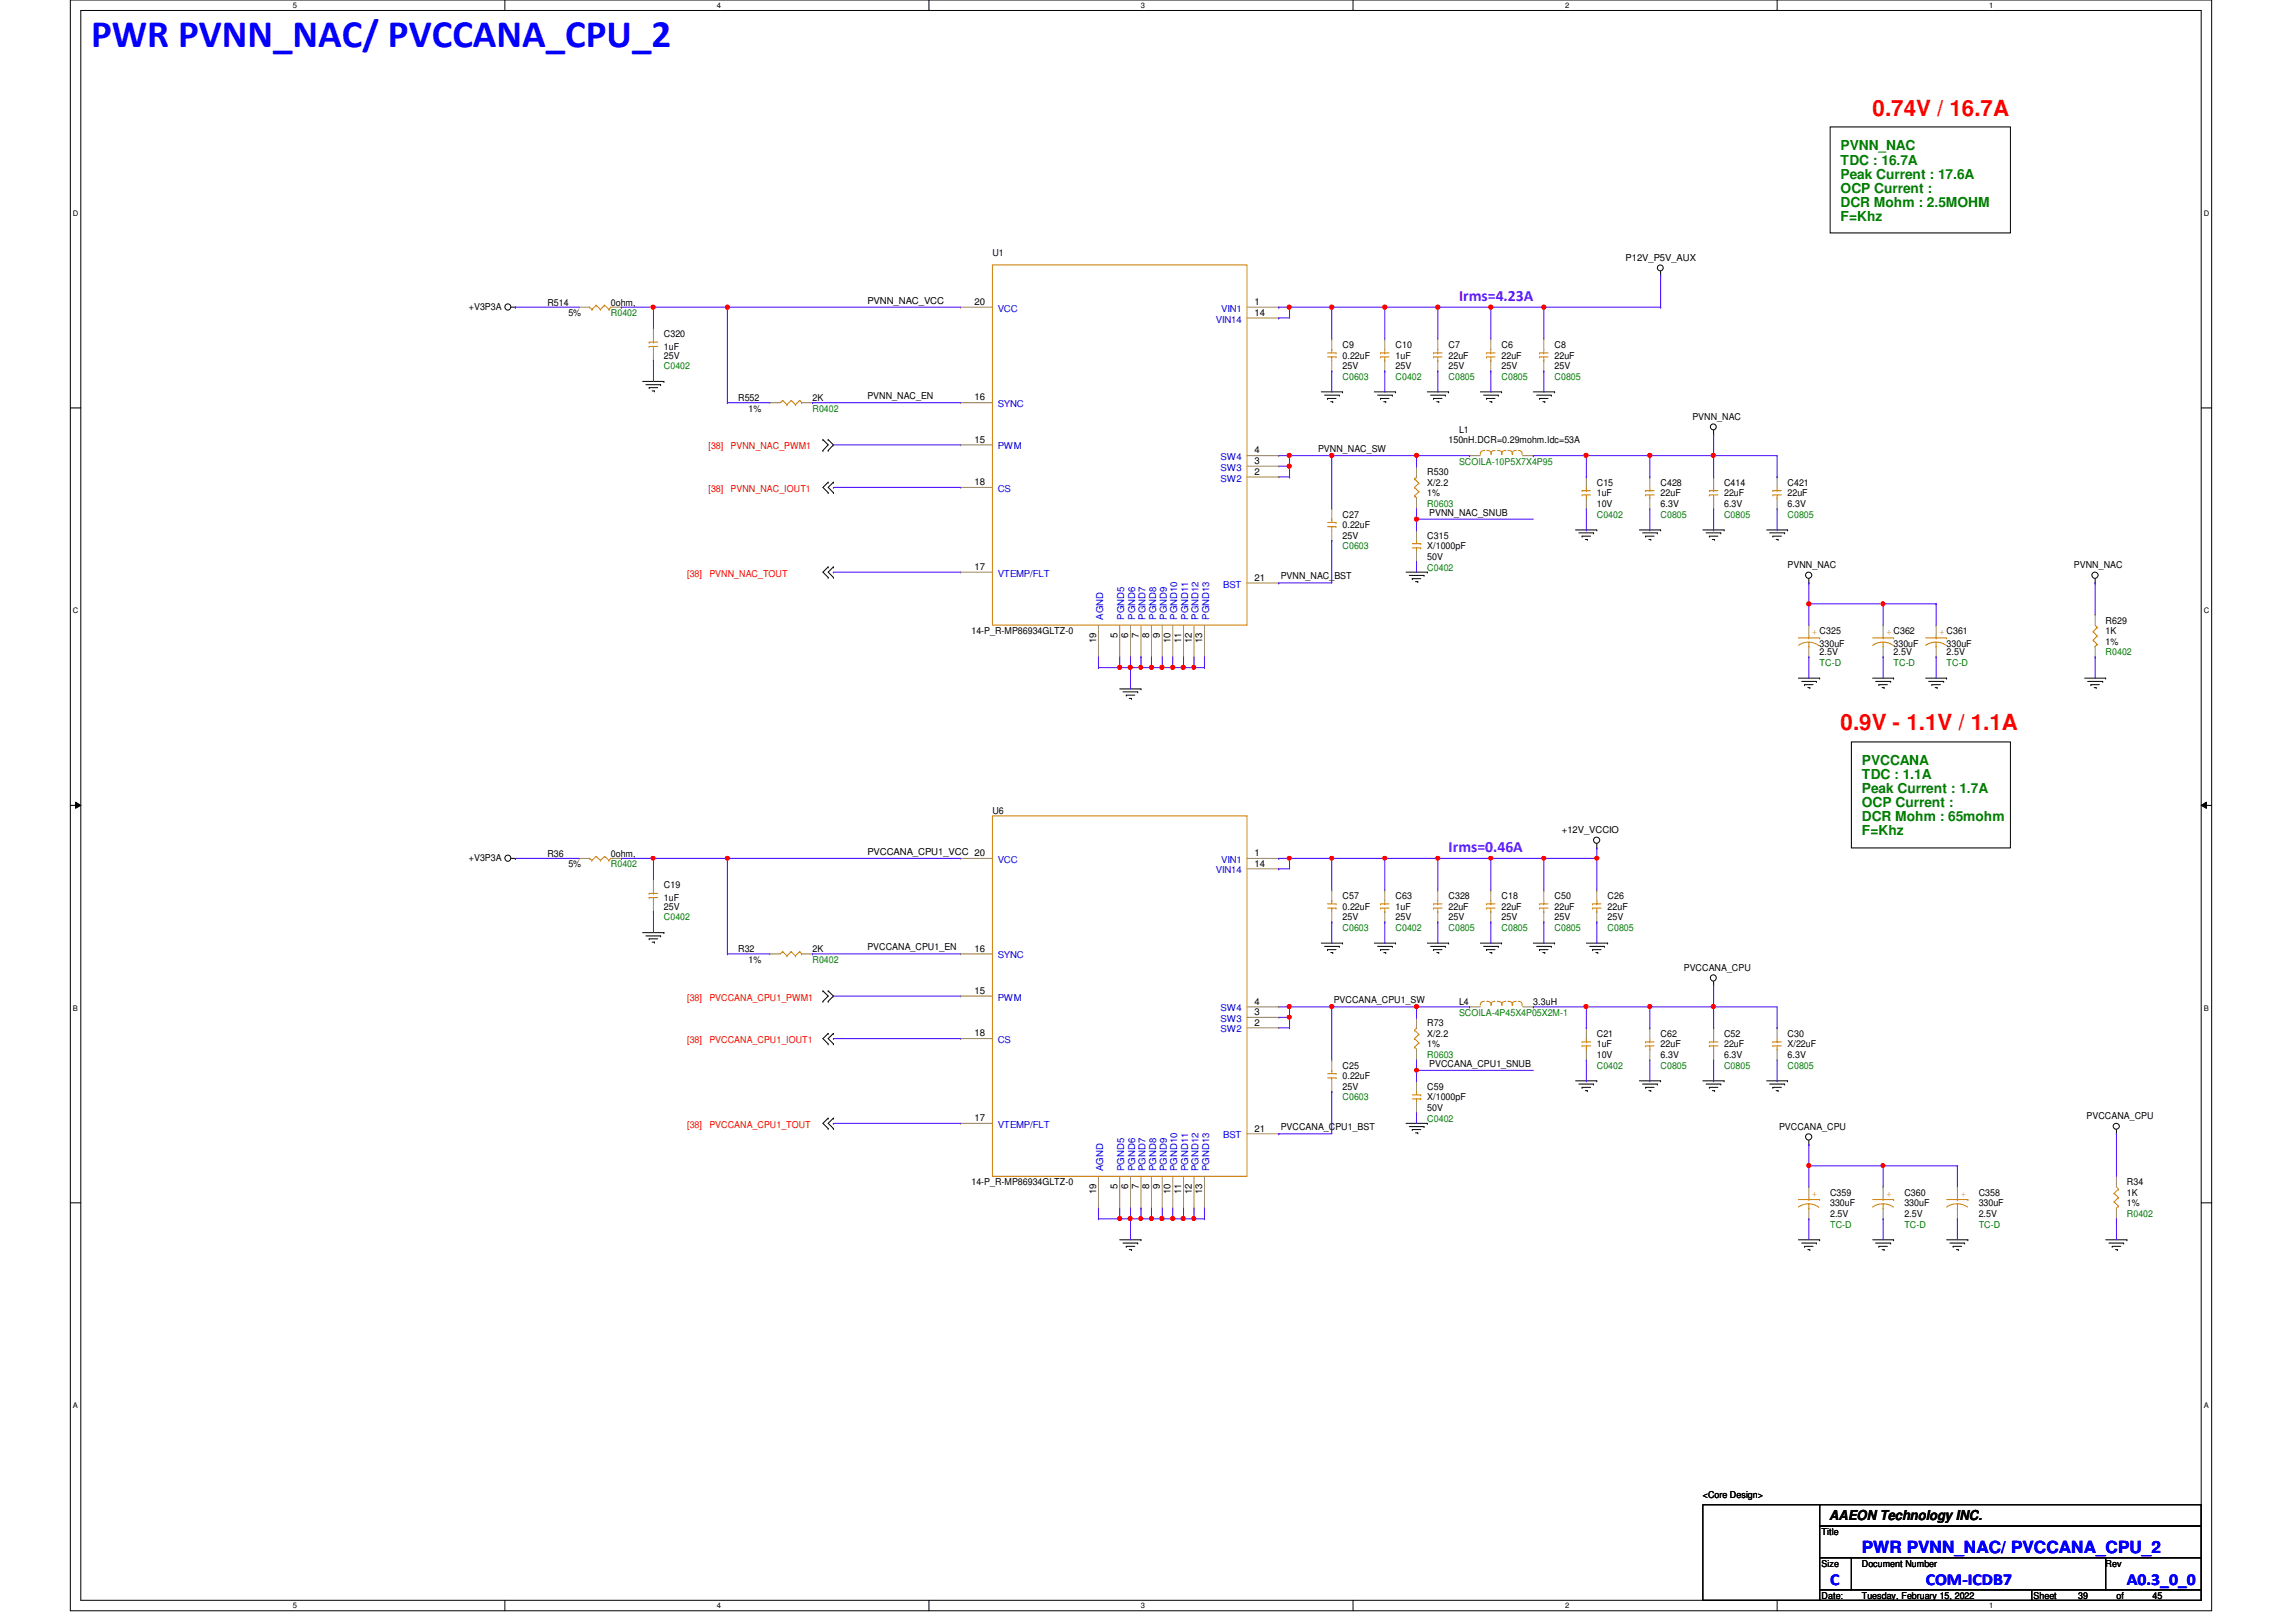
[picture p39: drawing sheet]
<svg xmlns="http://www.w3.org/2000/svg" width="297mm" height="210mm" viewBox="0 0 297 210" stroke-linecap="round" stroke-linejoin="round" font-family="sans-serif">
<defs><g id="words">
<text font-size="5" fill="#00f" x="11.8" y="6.1">PWR PVNN_NAC/ PVCCANA_CPU_2</text>
<g font-size="2.9" fill="#f00">
<text x="242.3" y="15">0.74V / 16.7A</text>
<text x="238.1" y="94.5">0.9V - 1.1V / 1.1A</text>
</g>
<g font-size="2.2" fill="#00f">
<text x="240.9" y="200.9">PWR PVNN_NAC/ PVCCANA_CPU_2</text>
<text x="236.8" y="205.1">C</text>
<text x="249.1" y="205.1">COM-ICDB7</text>
<text x="275.2" y="205.1">A0.3_0_0</text>
</g>
<g font-size="2" fill="#8000ff">
<text x="188.8" y="38.9">Irms=4.23A</text>
<text x="187.4" y="110.3">Irms=0.46A</text>
</g>
<g font-size="1.8" fill="#008000">
<text x="238.1" y="19.5">PVNN_NAC</text>
<text x="238.1" y="21.3">TDC : 16.7A</text>
<text x="238.1" y="23.1">Peak Current : 17.6A</text>
<text x="238.1" y="24.9">OCP Current :</text>
<text x="238.1" y="26.8">DCR Mohm : 2.5MOHM</text>
<text x="238.1" y="28.6">F=Khz</text>
<text x="240.9" y="99">PVCCANA</text>
<text x="240.9" y="100.8">TDC : 1.1A</text>
<text x="240.9" y="102.7">Peak Current : 1.7A</text>
<text x="240.9" y="104.5">OCP Current :</text>
<text x="240.9" y="106.3">DCR Mohm : 65mohm</text>
<text x="240.9" y="108.1">F=Khz</text>
</g>
<text font-size="1.8" x="236.6" y="196.8">AAEON Technology INC.</text>
<g font-size="1.2">
<text x="128.4" y="33.1">U1</text>
<text x="210.3" y="33.8">P12V_P5V_AUX</text>
<text x="60.7" y="40.1">+V3P3A</text>
<text x="70.8" y="39.5">R514</text>
<text x="73.5" y="40.9">5%</text>
<text x="79" y="39.5">0ohm,</text>
<text x="112.2" y="39.3">PVNN_NAC_VCC</text>
<text x="126.1" y="39.5">20</text>
<text x="162.3" y="39.5">1</text>
<text x="162.3" y="40.9">14</text>
<text x="85.9" y="43.6">C320</text>
<text x="85.9" y="45.3">1uF</text>
<text x="85.9" y="46.4">25V</text>
<text x="173.7" y="45">C9</text>
<text x="173.7" y="46.4">0.22uF</text>
<text x="173.7" y="47.8">25V</text>
<text x="180.5" y="45">C10</text>
<text x="180.5" y="46.4">1uF</text>
<text x="180.5" y="47.8">25V</text>
<text x="187.4" y="45">C7</text>
<text x="187.4" y="46.4">22uF</text>
<text x="187.4" y="47.8">25V</text>
<text x="194.3" y="45">C6</text>
<text x="194.3" y="46.4">22uF</text>
<text x="194.3" y="47.8">25V</text>
<text x="201.1" y="45">C8</text>
<text x="201.1" y="46.4">22uF</text>
<text x="201.1" y="47.8">25V</text>
<text x="95.5" y="51.9">R552</text>
<text x="96.9" y="53.3">1%</text>
<text x="105.1" y="51.9">2K</text>
<text x="112.2" y="51.6">PVNN_NAC_EN</text>
<text x="126.1" y="51.8">16</text>
<text x="126.1" y="57.3">15</text>
<text x="162.3" y="58.7">4</text>
<text x="170.5" y="58.5">PVNN_NAC_SW</text>
<text x="187.4" y="57.4">150nH.DCR=0.29mohm.Idc=53A</text>
<text x="188.8" y="56">L1</text>
<text x="218.9" y="54.4">PVNN_NAC</text>
<text x="126.1" y="62.8">18</text>
<text x="162.3" y="61.4">2</text>
<text x="162.3" y="60">3</text>
<text x="184.7" y="61.5">R530</text>
<text x="184.7" y="62.9">X/2.2</text>
<text x="184.7" y="64.2">1%</text>
<text x="206.6" y="62.9">C15</text>
<text x="206.6" y="64.2">1uF</text>
<text x="206.6" y="65.6">10V</text>
<text x="214.8" y="62.9">C428</text>
<text x="214.8" y="64.2">22uF</text>
<text x="214.8" y="65.6">6.3V</text>
<text x="223.1" y="62.9">C414</text>
<text x="223.1" y="64.2">22uF</text>
<text x="223.1" y="65.6">6.3V</text>
<text x="231.3" y="62.9">C421</text>
<text x="231.3" y="64.2">22uF</text>
<text x="231.3" y="65.6">6.3V</text>
<text x="173.7" y="67">C27</text>
<text x="173.7" y="68.3">0.22uF</text>
<text x="173.7" y="69.7">25V</text>
<text x="184.7" y="69.7">C315</text>
<text x="184.7" y="71.1">X/1000pF</text>
<text x="184.9" y="66.7">PVNN_NAC_SNUB</text>
<text x="126.1" y="73.7">17</text>
<text x="162.3" y="75.1">21</text>
<text x="165.7" y="75">PVNN_NAC_BST</text>
<text x="184.7" y="72.4">50V</text>
<text x="231.3" y="73.5">PVNN_NAC</text>
<text x="268.3" y="73.5">PVNN_NAC</text>
<text x="125.7" y="82">14-P_R-MP86934GLTZ-0</text>
<text x="141.8" y="83.2" transform="rotate(-90 141.8 83.2)">19</text>
<text x="144.6" y="82.5" transform="rotate(-90 144.6 82.5)">5</text>
<text x="146" y="82.5" transform="rotate(-90 146 82.5)">6</text>
<text x="147.3" y="82.5" transform="rotate(-90 147.3 82.5)">7</text>
<text x="148.7" y="82.5" transform="rotate(-90 148.7 82.5)">8</text>
<text x="150.1" y="82.5" transform="rotate(-90 150.1 82.5)">9</text>
<text x="151.4" y="83.2" transform="rotate(-90 151.4 83.2)">10</text>
<text x="152.8" y="83.2" transform="rotate(-90 152.8 83.2)">11</text>
<text x="154.2" y="83.2" transform="rotate(-90 154.2 83.2)">12</text>
<text x="155.5" y="83.2" transform="rotate(-90 155.5 83.2)">13</text>
<text x="235.4" y="83.7">330uF</text>
<text x="245" y="83.7">330uF</text>
<text x="251.8" y="83.7">330uF</text>
<text x="272.4" y="80.7">R629</text>
<text x="272.4" y="82">1K</text>
<text x="272.4" y="83.4">1%</text>
<text x="235.4" y="84.8">2.5V</text>
<text x="245" y="84.8">2.5V</text>
<text x="251.8" y="84.8">2.5V</text>
<text x="128.4" y="105.4">U6</text>
<text x="202.1" y="107.8">+12V_VCCIO</text>
<text x="60.7" y="111.4">+V3P3A</text>
<text x="70.8" y="110.9">R36</text>
<text x="73.5" y="112.2">5%</text>
<text x="79" y="110.9">0ohm,</text>
<text x="112.2" y="110.6">PVCCANA_CPU1_VCC 20</text>
<text x="162.3" y="110.8">1</text>
<text x="162.3" y="112.1">14</text>
<text x="85.9" y="115">C19</text>
<text x="85.9" y="116.6">1uF</text>
<text x="85.9" y="117.7">25V</text>
<text x="173.7" y="116.3">C57</text>
<text x="173.7" y="117.7">0.22uF</text>
<text x="173.7" y="119.1">25V</text>
<text x="180.5" y="116.3">C63</text>
<text x="180.5" y="117.7">1uF</text>
<text x="180.5" y="119.1">25V</text>
<text x="187.4" y="116.3">C328</text>
<text x="187.4" y="117.7">22uF</text>
<text x="187.4" y="119.1">25V</text>
<text x="194.3" y="116.3">C18</text>
<text x="194.3" y="117.7">22uF</text>
<text x="194.3" y="119.1">25V</text>
<text x="201.1" y="116.3">C50</text>
<text x="201.1" y="117.7">22uF</text>
<text x="201.1" y="119.1">25V</text>
<text x="208" y="116.3">C26</text>
<text x="208" y="117.7">22uF</text>
<text x="208" y="119.1">25V</text>
<text x="95.5" y="123.2">R32</text>
<text x="96.9" y="124.6">1%</text>
<text x="105.1" y="123.2">2K</text>
<text x="112.2" y="123">PVCCANA_CPU1_EN</text>
<text x="126.1" y="123.1">16</text>
<text x="217.8" y="125.7">PVCCANA_CPU</text>
<text x="126.1" y="128.6">15</text>
<text x="162.3" y="131.4">3</text>
<text x="162.3" y="130">4</text>
<text x="172.5" y="129.8">PVCCANA_CPU1_SW</text>
<text x="188.8" y="130">L4</text>
<text x="198.4" y="130">3.3uH</text>
<text x="126.1" y="134.1">18</text>
<text x="162.3" y="132.7">2</text>
<text x="184.7" y="132.8">R73</text>
<text x="184.7" y="134.2">X/2.2</text>
<text x="184.7" y="135.6">1%</text>
<text x="206.6" y="134.2">C21</text>
<text x="206.6" y="135.6">1uF</text>
<text x="206.6" y="136.9">10V</text>
<text x="214.8" y="134.2">C62</text>
<text x="214.8" y="135.6">22uF</text>
<text x="214.8" y="136.9">6.3V</text>
<text x="223.1" y="134.2">C52</text>
<text x="223.1" y="135.6">22uF</text>
<text x="223.1" y="136.9">6.3V</text>
<text x="231.3" y="134.2">C30</text>
<text x="231.3" y="135.6">X/22uF</text>
<text x="231.3" y="136.9">6.3V</text>
<text x="173.7" y="138.3">C25</text>
<text x="173.7" y="139.7">0.22uF</text>
<text x="173.7" y="141">25V</text>
<text x="184.7" y="141">C59</text>
<text x="184.7" y="142.4">X/1000pF</text>
<text x="184.7" y="143.8">50V</text>
<text x="184.9" y="138">PVCCANA_CPU1_SNUB</text>
<text x="126.1" y="145.1">17</text>
<text x="162.3" y="146.4">21</text>
<text x="165.7" y="146.3">PVCCANA_CPU1_BST</text>
<text x="230.2" y="146.3">PVCCANA_CPU</text>
<text x="270" y="144.9">PVCCANA_CPU</text>
<text x="125.7" y="153.4">14-P_R-MP86934GLTZ-0</text>
<text x="141.8" y="154.6" transform="rotate(-90 141.8 154.6)">19</text>
<text x="144.6" y="153.9" transform="rotate(-90 144.6 153.9)">5</text>
<text x="146" y="153.9" transform="rotate(-90 146 153.9)">6</text>
<text x="147.3" y="153.9" transform="rotate(-90 147.3 153.9)">7</text>
<text x="148.7" y="153.9" transform="rotate(-90 148.7 153.9)">8</text>
<text x="150.1" y="153.9" transform="rotate(-90 150.1 153.9)">9</text>
<text x="151.4" y="154.6" transform="rotate(-90 151.4 154.6)">10</text>
<text x="152.8" y="154.6" transform="rotate(-90 152.8 154.6)">11</text>
<text x="154.2" y="154.6" transform="rotate(-90 154.2 154.6)">12</text>
<text x="155.5" y="154.6" transform="rotate(-90 155.5 154.6)">13</text>
<text x="236.8" y="154.7">C359</text>
<text x="246.4" y="154.7">C360</text>
<text x="256" y="154.7">C358</text>
<text x="275.2" y="153.4">R34</text>
<text x="275.2" y="154.7">1K</text>
<text x="236.8" y="156.1">330uF</text>
<text x="236.8" y="157.5">2.5V</text>
<text x="246.4" y="156.1">330uF</text>
<text x="246.4" y="157.5">2.5V</text>
<text x="256" y="156.1">330uF</text>
<text x="256" y="157.5">2.5V</text>
<text x="275.2" y="156.1">1%</text>
<text x="220.3" y="193.8">&lt;Core Design&gt;</text>
<text x="235.7" y="198.6">Title</text>
<text x="235.7" y="202.7">Size</text>
<text x="240.9" y="202.7">Document Number</text>
<text x="272.4" y="202.7">Rev</text>
<text x="235.7" y="206.9">Date:</text>
<text x="240.9" y="206.9">Tuesday, February 15, 2022</text>
<text x="263.1" y="206.9">Sheet</text>
<text x="268.9" y="206.9">39</text>
<text x="273.8" y="206.9">of</text>
<text x="278.5" y="206.9">45</text>
</g>
<g font-size="1.2" fill="#008000">
<text x="79" y="40.9">R0402</text>
<text x="85.9" y="47.8">C0402</text>
<text x="105.1" y="53.3">R0402</text>
<text x="173.7" y="49.1">C0603</text>
<text x="180.5" y="49.1">C0402</text>
<text x="187.4" y="49.1">C0805</text>
<text x="194.3" y="49.1">C0805</text>
<text x="201.1" y="49.1">C0805</text>
<text x="184.7" y="65.6">R0603</text>
<text x="188.8" y="60.1">SCOILA-10P5X7X4P95</text>
<text x="173.7" y="71.1">C0603</text>
<text x="206.6" y="67">C0402</text>
<text x="214.8" y="67">C0805</text>
<text x="223.1" y="67">C0805</text>
<text x="231.3" y="67">C0805</text>
<text x="184.7" y="73.8">C0402</text>
<text x="235.4" y="86.1">TC-D</text>
<text x="245" y="86.1">TC-D</text>
<text x="251.8" y="86.1">TC-D</text>
<text x="272.4" y="84.8">R0402</text>
<text x="79" y="112.2">R0402</text>
<text x="85.9" y="119.1">C0402</text>
<text x="105.1" y="124.6">R0402</text>
<text x="173.7" y="120.4">C0603</text>
<text x="180.5" y="120.4">C0402</text>
<text x="187.4" y="120.4">C0805</text>
<text x="194.3" y="120.4">C0805</text>
<text x="201.1" y="120.4">C0805</text>
<text x="208" y="120.4">C0805</text>
<text x="188.8" y="131.4">SCOILA-4P45X4P05X2M-1</text>
<text x="184.7" y="136.9">R0603</text>
<text x="173.7" y="142.4">C0603</text>
<text x="206.6" y="138.3">C0402</text>
<text x="214.8" y="138.3">C0805</text>
<text x="223.1" y="138.3">C0805</text>
<text x="231.3" y="138.3">C0805</text>
<text x="184.7" y="145.2">C0402</text>
<text x="236.8" y="158.9">TC-D</text>
<text x="246.4" y="158.9">TC-D</text>
<text x="256" y="158.9">TC-D</text>
<text x="275.2" y="157.5">R0402</text>
</g>
<g font-size="1.2" fill="#00c">
<text x="129.1" y="40.3">VCC</text>
<text x="157.3" y="41.7">VIN14</text>
<text x="158" y="40.3">VIN1</text>
<text x="129.1" y="52.7">SYNC</text>
<text x="129.1" y="58.2">PWM</text>
<text x="157.9" y="59.6">SW4</text>
<text x="129.1" y="63.7">CS</text>
<text x="157.9" y="62.3">SW2</text>
<text x="157.9" y="60.9">SW3</text>
<text x="129.1" y="74.6">VTEMP/FLT</text>
<text x="158.2" y="76">BST</text>
<text x="142.7" y="80.2" transform="rotate(-90 142.7 80.2)">AGND</text>
<text x="145.5" y="80.2" transform="rotate(-90 145.5 80.2)">PGND5</text>
<text x="146.9" y="80.2" transform="rotate(-90 146.9 80.2)">PGND6</text>
<text x="148.2" y="80.2" transform="rotate(-90 148.2 80.2)">PGND7</text>
<text x="149.6" y="80.2" transform="rotate(-90 149.6 80.2)">PGND8</text>
<text x="151" y="80.2" transform="rotate(-90 151 80.2)">PGND9</text>
<text x="152.3" y="80.2" transform="rotate(-90 152.3 80.2)">PGND10</text>
<text x="153.7" y="80.2" transform="rotate(-90 153.7 80.2)">PGND11</text>
<text x="155.1" y="80.2" transform="rotate(-90 155.1 80.2)">PGND12</text>
<text x="156.4" y="80.2" transform="rotate(-90 156.4 80.2)">PGND13</text>
<text x="129.1" y="111.7">VCC</text>
<text x="157.3" y="113">VIN14</text>
<text x="158" y="111.7">VIN1</text>
<text x="129.1" y="124">SYNC</text>
<text x="129.1" y="129.5">PWM</text>
<text x="157.9" y="130.9">SW4</text>
<text x="129.1" y="135">CS</text>
<text x="157.9" y="133.6">SW2</text>
<text x="157.9" y="132.2">SW3</text>
<text x="129.1" y="146">VTEMP/FLT</text>
<text x="158.2" y="147.3">BST</text>
<text x="142.7" y="151.6" transform="rotate(-90 142.7 151.6)">AGND</text>
<text x="145.5" y="151.6" transform="rotate(-90 145.5 151.6)">PGND5</text>
<text x="146.9" y="151.6" transform="rotate(-90 146.9 151.6)">PGND6</text>
<text x="148.2" y="151.6" transform="rotate(-90 148.2 151.6)">PGND7</text>
<text x="149.6" y="151.6" transform="rotate(-90 149.6 151.6)">PGND8</text>
<text x="151" y="151.6" transform="rotate(-90 151 151.6)">PGND9</text>
<text x="152.3" y="151.6" transform="rotate(-90 152.3 151.6)">PGND10</text>
<text x="153.7" y="151.6" transform="rotate(-90 153.7 151.6)">PGND11</text>
<text x="155.1" y="151.6" transform="rotate(-90 155.1 151.6)">PGND12</text>
<text x="156.4" y="151.6" transform="rotate(-90 156.4 151.6)">PGND13</text>
</g>
<g font-size="1.2" fill="#f00">
<text x="91.6" y="58.2">[38]</text>
<text x="94.5" y="58.2">PVNN_NAC_PWM1</text>
<text x="91.6" y="63.7">[38]</text>
<text x="94.5" y="63.7">PVNN_NAC_IOUT1</text>
<text x="88.9" y="74.6">[38]</text>
<text x="91.8" y="74.6">PVNN_NAC_TOUT</text>
<text x="88.9" y="129.5">[38]</text>
<text x="91.8" y="129.5">PVCCANA_CPU1_PWM1</text>
<text x="88.9" y="135">[38]</text>
<text x="91.8" y="135">PVCCANA_CPU1_IOUT1</text>
<text x="88.9" y="146">[38]</text>
<text x="91.8" y="146">PVCCANA_CPU1_TOUT</text>
</g>
<g font-size="1.2" fill="#cc8006">
<text x="234.4" y="82.2">+ C325</text>
<text x="244" y="82.2">+ C362</text>
<text x="250.9" y="82.2">+ C361</text>
<text x="234.4" y="154.9">+</text>
<text x="244" y="154.9">+</text>
<text x="253.7" y="154.9">+</text>
</g>
<g font-size="1">
<text x="37.9" y="1">5</text>
<text x="92.7" y="1">4</text>
<text x="147.6" y="1">3</text>
<text x="202.5" y="1">2</text>
<text x="257.3" y="1">1</text>
<text x="9.4" y="27.9">D</text>
<text x="285.1" y="27.9">D</text>
<text x="9.4" y="79.4">C</text>
<text x="285.1" y="79.4">C</text>
<text x="9.4" y="130.8">B</text>
<text x="285.1" y="130.8">B</text>
<text x="9.4" y="182.2">A</text>
<text x="285.1" y="182.2">A</text>
<text x="37.9" y="208.1">5</text>
<text x="92.7" y="208.1">4</text>
<text x="147.6" y="208.1">3</text>
<text x="202.5" y="208.1">2</text>
<text x="257.3" y="208.1">1</text>
</g>
</g></defs>
<path d="M9.1 0h277v208.4h-277zM10.5 1.4h274.3v205.7h-274.3z" fill="none" stroke="#000" stroke-width=".13"/>
<g fill="#fff">
<path d="M37.9 .1h.5v1.1h-.5z"/>
<path d="M37.9 207.2h.5v1.1h-.5z"/>
</g>
<path d="M65.3 0v1.4M65.3 207.1v1.3" fill="none" stroke="#000" stroke-width=".13"/>
<g fill="#fff">
<path d="M92.7 .1h.6v1.1h-.6z"/>
<path d="M92.7 207.2h.6v1.1h-.6z"/>
</g>
<path d="M120.2 0v1.4M120.2 207.1v1.3" fill="none" stroke="#000" stroke-width=".13"/>
<g fill="#fff">
<path d="M147.6 .1h.6v1.1h-.6z"/>
<path d="M147.6 207.2h.6v1.1h-.6z"/>
</g>
<path d="M175 0v1.4M175 207.1v1.3" fill="none" stroke="#000" stroke-width=".13"/>
<g fill="#fff">
<path d="M202.5 .1h.5v1.1h-.5z"/>
<path d="M202.5 207.2h.5v1.1h-.5z"/>
</g>
<path d="M229.9 0v1.4M229.9 207.1v1.3" fill="none" stroke="#000" stroke-width=".13"/>
<g fill="#fff">
<path d="M257.3 .1h.6v1.1h-.6z"/>
<path d="M257.3 207.2h.6v1.1h-.6z"/>
<path d="M9.4 27.1h.8v1.1h-.8z"/>
<path d="M285.1 27.1h.7v1.1h-.7z"/>
<path d="M9.4 78.5h.8v1.1h-.8z"/>
<path d="M285.1 78.5h.7v1.1h-.7z"/>
</g>
<path d="M9.1 52.8h1.4M284.8 52.8h1.3" fill="none" stroke="#000" stroke-width=".13"/>
<g fill="#fff">
<path d="M9.4 129.9h.7v1.1h-.7z"/>
<path d="M285.1 129.9h.6v1.1h-.6z"/>
</g>
<path d="M9.1 104.2h1.4M9.8 103.8l.7 .4-.7 .4zM284.8 104.2l.7-.4v.8zM284.8 104.2h1.3" fill="none" stroke="#000" stroke-width=".13"/>
<path d="M9.8 103.8l.7 .4-.7 .4zM284.8 104.2l.7-.4v.8z" fill="#000"/>
<g fill="#fff">
<path d="M9.4 181.4h.7v1.1h-.7z"/>
<path d="M285.1 181.4h.6v1.1h-.6z"/>
</g>
<g fill="none" stroke="#000" stroke-width=".13">
<path d="M236.8 16.4h23.3v13.7h-23.3zM66.1 39.8h.6M66.7 39.8h.1M214.8 35.6h.1M214.8 35.1v.5M83.1 49.4h2.8M83.6 49.8h1.9M84 50.2h.1M84 50.2h1.1M84.4 50.6h.3M84.7 50.6h.1M85.5 49.8h.1"/>
<path d="M85.9 49.4h.1M106.5 56.9h.1M106.5 58.3h.1M106.5 56.9l.6 .7-.6 .7M107.1 58.3h.1M107.1 56.9h.1M107.1 56.9l.7 .7-.7 .7M170.9 50.7h2.8M171.4 51.1h1.9M171.7 51.6h.1M171.7 51.6h1.1M172.2 52h.2"/>
<path d="M172.4 52h.1M173.3 51.1h.1M173.7 50.7h.1M177.8 50.7h2.7M178.2 51.1h1.9M178.6 51.6h.1M178.6 51.6h1.1M179 52h.3M179.3 52h.1M180.1 51.1h.1M180.5 50.7h.1M184.7 50.7h2.7"/>
<path d="M185.1 51.1h1.9M185.5 51.6h.1M185.5 51.6h1.1M185.9 52h.2M186.1 52h.1M187 51.1h.1M187.4 50.7h.1M191.5 50.7h2.8M191.9 51.1h1.9M192.3 51.6h.1M192.3 51.6h1.1M192.7 52h.3"/>
<path d="M193 52h.1M193.8 51.1h.1M194.3 50.7h.1M198.4 50.7h2.7M198.8 51.1h1.9M199.2 51.6h.1M199.2 51.6h1.1M199.6 52h.3M199.9 52h.1M200.7 51.1h.1M201.1 50.7h.1M221.7 56.2h.1"/>
<path d="M221.7 55.7v.5M107.1 62.4h.1M107.1 63.8h.1M107.1 73.4h.1M107.1 74.7h.1M107.1 62.4l-.6 .7 .6 .7M107.1 73.4l-.6 .6 .6 .7M107.8 62.4h.1M107.8 63.8h.1M107.8 73.4h.1M107.8 74.7h.1M107.8 62.4l-.7 .7 .7 .7"/>
<path d="M107.8 73.4l-.7 .6 .7 .7M181.9 74h2.8M182.3 74.5h1.9M182.7 74.9h.1M182.7 74.9h1.1M183.1 75.3h.3M183.4 75.3h.1M184.2 74.5h.1M184.7 74h.1M203.8 68.6h2.8M204.3 69h1.9M204.7 69.4h.1"/>
<path d="M204.7 69.4h1.1M205.1 69.8h.3M205.4 69.8h.1M206.2 69h.1M206.6 68.6h.1M212.1 68.6h2.7M212.5 69h1.9M212.9 69.4h.1M212.9 69.4h1.1M213.3 69.8h.3M213.6 69.8h.1M214.4 69h.1"/>
<path d="M214.8 68.6h.1M220.3 68.6h2.8M220.7 69h1.9M221.1 69.4h.1M221.1 69.4h1.1M221.5 69.8h.3M221.8 69.8h.1M222.6 69h.1M223.1 68.6h.1M228.6 68.6h2.7M228.9 69h2M229.4 69.4h.1"/>
<path d="M229.4 69.4h1.1M229.8 69.8h.2M230 69.8h.1M230.9 69h.1M231.3 68.6h.1M234 75.4h.1M234 74.9v.5M271.1 75.4h.1M271.1 74.9v.5M144.9 89.2h2.7M145.3 89.5h1.9M145.7 90h.1"/>
<path d="M145.7 90h1.1M146.1 90.4h.3M146.4 90.4h.1M147.2 89.5h.1M147.6 89.2h.1M232.7 87.8h2.7M233.1 88.2h1.9M233.5 88.6h.1M233.5 88.6h1.1M233.9 89h.2M234.1 89h.1M235 88.2h.1"/>
<path d="M235.4 87.8h.1M239.5 96h20.6v13.7h-20.6zM242.3 87.8h2.7M242.7 88.2h1.9M243.1 88.6h.1M243.1 88.6h1.1M243.5 89h.3M243.8 89h.1M244.6 88.2h.1M245 87.8h.1M249.1 87.8h2.7M249.5 88.2h2"/>
<path d="M249.9 88.6h.1M249.9 88.6h1.1M250.4 89h.2M250.6 89h.1M251.5 88.2h.1M251.8 87.8h.1M269.7 87.8h2.7M270.1 88.2h1.9M270.5 88.6h.1M270.5 88.6h1.1M270.9 89h.3M271.2 89h.1"/>
<path d="M272 88.2h.1M272.4 87.8h.1M66.1 111.1h.6M66.7 111.1h.1M206.6 109.7h.1M206.6 109.2v.5M83.1 120.7h2.8M83.6 121.1h1.9M84 121.5h.1M84 121.5h1.1M84.4 121.9h.3M84.7 121.9h.1"/>
<path d="M85.5 121.1h.1M85.9 120.7h.1M106.5 128.2h.1M106.5 129.6h.1M106.5 128.2l.6 .7-.6 .7M107.1 129.6h.1M107.1 128.2h.1M107.1 133.7h.1M107.1 135.1h.1M107.1 128.2l.7 .7-.7 .7M107.1 133.7l-.6 .7 .6 .7M107.8 133.7h.1"/>
<path d="M107.8 135.1h.1M107.8 133.7l-.7 .7 .7 .7M170.9 122h2.8M171.4 122.5h1.9M171.7 122.9h.1M171.7 122.9h1.1M172.2 123.3h.2M172.4 123.3h.1M173.3 122.5h.1M173.7 122h.1M177.8 122h2.7M178.2 122.5h1.9"/>
<path d="M178.6 122.9h.1M178.6 122.9h1.1M179 123.3h.3M179.3 123.3h.1M180.1 122.5h.1M180.5 122h.1M184.7 122h2.7M185.1 122.5h1.9M185.5 122.9h.1M185.5 122.9h1.1M185.9 123.3h.2M186.1 123.3h.1"/>
<path d="M187 122.5h.1M187.4 122h.1M191.5 122h2.8M191.9 122.5h1.9M192.3 122.9h.1M192.3 122.9h1.1M192.7 123.3h.3M193 123.3h.1M193.8 122.5h.1M194.3 122h.1M198.4 122h2.7M198.8 122.5h1.9"/>
<path d="M199.2 122.9h.1M199.2 122.9h1.1M199.6 123.3h.3M199.9 123.3h.1M200.7 122.5h.1M201.1 122h.1M203.8 139.9h2.8M205.2 122h2.8M205.7 122.5h1.9M206 122.9h.1M206 122.9h1.1M206.5 123.3h.2"/>
<path d="M206.6 139.9h.1M206.7 123.3h.1M207.6 122.5h.1M208 122h.1M212.1 139.9h2.7M214.8 139.9h.1M220.3 139.9h2.8M221.7 127.6h.1M221.7 127v.6M223.1 139.9h.1M228.6 139.9h2.7M231.3 139.9h.1"/>
<path d="M9.1 155.7h1.4M107.1 144.7h.1M107.1 146h.1M107.1 144.7l-.6 .7 .6 .6M107.8 144.7h.1M107.8 146h.1M107.8 144.7l-.7 .7 .7 .6M181.9 145.4h2.8M182.3 145.8h1.9M182.7 146.2h.1M182.7 146.2h1.1M183.1 146.6h.3"/>
<path d="M183.4 146.6h.1M184.2 145.8h.1M184.7 145.4h.1M204.3 140.3h1.9M204.7 140.7h.1M204.7 140.7h1.1M205.1 141.1h.3M205.4 141.1h.1M206.2 140.3h.1M212.5 140.3h1.9M212.9 140.7h.1M212.9 140.7h1.1"/>
<path d="M213.3 141.1h.3M213.6 141.1h.1M214.4 140.3h.1M220.7 140.3h1.9M221.1 140.7h.1M221.1 140.7h1.1M221.5 141.1h.3M221.8 141.1h.1M222.6 140.3h.1M228.9 140.3h2M229.4 140.7h.1M229.4 140.7h1.1"/>
<path d="M229.8 141.1h.2M230 141.1h.1M230.9 140.3h.1M234 148.1h.1M234 147.6v.5M273.8 146.7h.1M273.8 146.2v.5M284.8 155.7h1.3M144.9 160.4h2.7M145.3 160.9h1.9M145.7 161.3h.1M145.7 161.3h1.1"/>
<path d="M146.1 161.7h.3M146.4 161.7h.1M147.2 160.9h.1M147.6 160.4h.1M232.7 160.4h2.7M233.1 160.9h1.9M233.5 161.3h.1M233.5 161.3h1.1M233.9 161.7h.2M234.1 161.7h.1M235 160.9h.1M235.4 160.4h.1"/>
<path d="M242.3 160.4h2.7M242.7 160.9h1.9M243.1 161.3h.1M243.1 161.3h1.1M243.5 161.7h.3M243.8 161.7h.1M244.6 160.9h.1M245 160.4h.1M251.8 160.4h2.8M252.3 160.9h1.9M252.7 161.3h.1M252.7 161.3h1.1"/>
<path d="M253.1 161.7h.3M253.4 161.7h.1M254.2 160.9h.1M254.6 160.4h.1M272.4 160.4h2.8M272.8 160.9h1.9M273.3 161.3h.1M273.3 161.3h1.1M273.7 161.7h.2M273.9 161.7h.1M274.7 160.9h.1M275.2 160.4h.1"/>
<path d="M220.3 194.7h15.1v12.4h-15.1zM235.4 194.7h49.4v2.8h-49.4zM235.4 197.5h49.4v4.1h-49.4zM235.4 201.6h4.1v4.1h-4.1zM235.4 205.7h27.4v1.4h-27.4zM239.5 201.6h32.9v4.1h-32.9zM262.8 205.7h22v1.4h-22zM272.4 201.6h12.4v4.1h-12.4z"/>
<circle cx="65.7" cy="39.7" r=".39"/>
<circle cx="214.8" cy="34.7" r=".38"/>
<circle cx="221.7" cy="55.2" r=".38"/>
<circle cx="234" cy="74.4" r=".4"/>
<circle cx="271" cy="74.4" r=".4"/>
<circle cx="65.7" cy="111.1" r=".39"/>
<circle cx="206.6" cy="108.7" r=".4"/>
<circle cx="221.6" cy="126.6" r=".39"/>
<circle cx="234" cy="147.1" r=".4"/>
<circle cx="273.8" cy="145.7" r=".39"/>
</g>
<g fill="none" stroke="#cc8006" stroke-width=".13">
<path d="M76.3 39.8h.1M76.3 39.8l.3 .2M77.1 39.5h.1M77.1 39.5l-.5 .5M77.1 39.5l.6 .5M78.2 39.5h.1M78.2 39.5l.6 .5M78.2 39.5l-.5 .5M79 39.8l-.2 .2M128.4 34.3h32.9v46.6h-32.9zM76.6 40h.1M77.7 40h.1"/>
<path d="M78.8 40h.1M84 44.8h.1M84 44.3h.1M84 44.8h1.1M84 44.3h1.1M84.5 45.3h.1M84.5 44.3h.1M84.5 43.9v.4M84.5 44.8v.5M101.3 51.8h.1M101.3 51.8l-.3 .3M101.3 51.8l.5 .6"/>
<path d="M101.8 52.4h.1M102.4 51.8h.1M102.4 51.8l-.6 .6M102.4 51.8l.5 .6M102.9 52.4h.1M103.5 51.8h.1M103.5 51.8l-.6 .6M103.5 51.8l.2 .3M103.7 52.1h.1M171.7 46.2h1.1M171.7 45.7h1.1M172.3 45.3h.1"/>
<path d="M172.3 46.2h.1M172.3 45.3v.4M172.3 46.2v.4M172.8 45.7h.1M172.8 46.2h.1M178.6 46.2h.1M178.6 45.7h.1M178.6 46.2h1.1M178.6 45.7h1.1M179.2 46.6h.1M179.2 45.7h.1M179.2 45.3v.4"/>
<path d="M179.2 46.2v.4M185.5 46.2h.1M185.5 45.7h.1M185.5 46.2h1.1M185.5 45.7h1.1M186 46.6h.1M186 45.7h.1M186 45.3v.4M186 46.2v.4M192.1 58.3h-.1a.47 .47 0 0 0-.5 .5M192.3 58.3h.1a.47 .47 0 0 1 .5 .5M192.3 46.2h.1"/>
<path d="M192.3 45.7h.1M192.3 46.2h1.1M192.3 45.7h1.1M192.9 46.6h.1M192.9 45.7h.1M192.9 45.3v.4M192.9 46.2v.4M193.4 58.3a.47 .47 0 0 0-.5 .5M193.7 58.3a.49 .49 0 0 1 .6 .5M194.8 58.3a.47 .47 0 0 0-.5 .5M195.1 58.3a.49 .49 0 0 1 .6 .5M196.2 58.3h-.1a.47 .47 0 0 0-.5 .5"/>
<path d="M196.4 58.3a.43 .43 0 0 1 .5 .5M199.2 46.2h.1M199.2 45.7h.1M199.2 46.2h1.1M199.2 45.7h1.1M199.7 46.6h.1M199.7 45.7h.1M199.7 45.3v.4M199.7 46.2v.4M171.7 67.6h1.1M171.7 68.2h1.1M172.3 67.2h.1"/>
<path d="M172.3 68.2h.1M172.3 67.2v.4M172.3 68.2v.4M172.8 67.6h.1M172.8 68.2h.1M182.7 70.4h1.1M182.7 70.9h1.1M183 62h.1M183 64.2h.1M183 63.1h.1M183 64.2l.3 .2M183 62l.6 .5"/>
<path d="M183 63.1l.6 .5M183.3 69.9h.1M183.3 70.9h.1M183.3 61.7h.1M183.3 69.9v.5M183.3 70.9v.4M183.3 61.7l-.3 .3M183.6 63.6h.1M183.6 62.5h.1M183.6 63.6l-.6 .6M183.6 62.5l-.6 .6M183.8 70.4h.1"/>
<path d="M183.8 70.9h.1M204.7 64.1h.1M204.7 63.5h.1M204.7 64.1h1.1M204.7 63.5h1.1M205.2 64.4h.1M205.2 63.5h.1M205.2 63.1v.4M205.2 64.1v.3M212.9 64.1h.1M212.9 63.5h.1M212.9 64.1h1.1"/>
<path d="M212.9 63.5h1.1M213.4 64.4h.1M213.4 63.5h.1M213.4 63.1v.4M213.4 64.1v.3M221.1 64.1h.1M221.1 63.5h.1M221.1 64.1h1.1M221.1 63.5h1.1M221.7 64.4h.1M221.7 63.5h.1M221.7 63.1v.4"/>
<path d="M221.7 64.1v.3M229.4 64.1h.1M229.4 63.5h.1M229.4 64.1h1.1M229.4 63.5h1.1M229.9 64.4h.1M229.9 63.5h.1M229.9 63.1v.4M229.9 64.1v.3M232.7 82.5h2.7M234 83.7h.1M234 82.5h.1"/>
<path d="M234 83.1a2.12 2.12 0 0 0-1.3 .4M234 83.1a2.16 2.16 0 0 1 1.3 .5M234 82.3v.2M234 83.1v.6M235.4 82.5h.1M242.3 82.5h2.7M243.6 83.7h.1M243.6 82.5h.1M243.6 83.1a2.12 2.12 0 0 0-1.3 .4M243.6 83.1a2.12 2.12 0 0 1 1.3 .4M243.6 82.3v.2M243.6 83.1v.6"/>
<path d="M245 82.5h.1M249.1 82.5h2.7M250.5 83.7h.1M250.5 82.5h.1M250.5 83.1h-.1a2.12 2.12 0 0 0-1.3 .4M250.5 83.1a2.12 2.12 0 0 1 1.3 .4M250.5 82.3v.2M250.5 83.1v.6M251.8 82.5h.1M270.8 81.7h.1M270.8 82.8h.1M270.8 82.8l.5 .6"/>
<path d="M270.8 81.7l.5 .6M271.1 83.7h.1M271.1 80.9l.2 .3M271.3 83.4h.1M271.3 81.2h.1M271.3 82.3h.1M271.3 83.4l-.2 .3M271.3 81.2l-.5 .5M271.3 82.3l-.5 .5M76.3 111.1h.1M76.3 111.1l.3 .2M76.6 111.3h.1"/>
<path d="M77.1 110.8h.1M77.1 110.8l-.5 .5M77.1 110.8l.6 .5M77.7 111.3h.1M78.2 110.8h.1M78.2 110.8l.6 .5M78.2 110.8l-.5 .5M78.8 111.3h.1M79 111.1l-.2 .2M84 116.2h.1M84 115.6h.1M84 116.2h1.1"/>
<path d="M84 115.6h1.1M84.5 116.6h.1M84.5 115.6h.1M84.5 115.2v.4M84.5 116.2v.4M128.4 105.6h32.9v46.6h-32.9zM171.7 117.5h1.1M171.7 117h1.1M172.3 116.6h.1M172.3 117.5h.1M172.3 116.6v.4M172.3 117.5v.4"/>
<path d="M172.8 117h.1M172.8 117.5h.1M178.6 117.5h.1M178.6 117h.1M178.6 117.5h1.1M178.6 117h1.1M179.2 117.9h.1M179.2 117h.1M179.2 116.6v.4M179.2 117.5v.4M185.5 117.5h.1M185.5 117h.1"/>
<path d="M185.5 117.5h1.1M185.5 117h1.1M186 117.9h.1M186 117h.1M186 116.6v.4M186 117.5v.4M192.3 117.5h.1M192.3 117h.1M192.3 117.5h1.1M192.3 117h1.1M192.9 117.9h.1M192.9 117h.1"/>
<path d="M192.9 116.6v.4M192.9 117.5v.4M199.2 117.5h.1M199.2 117h.1M199.2 117.5h1.1M199.2 117h1.1M199.7 117.9h.1M199.7 117h.1M199.7 116.6v.4M199.7 117.5v.4M206 117.5h.1M206 117h.1"/>
<path d="M206 117.5h1.1M206 117h1.1M206.6 117.9h.1M206.6 117h.1M206.6 116.6v.4M206.6 117.5v.4M101.3 123.1h.1M101.3 123.1l-.3 .3M101.3 123.1l.5 .6M101.8 123.7h.1M102.4 123.1h.1M102.4 123.1l-.6 .6"/>
<path d="M102.4 123.1l.5 .6M102.9 123.7h.1M103.5 123.1h.1M103.5 123.1l-.6 .6M103.5 123.1l.2 .3M103.7 123.4h.1M171.7 138.9h1.1M171.7 139.5h1.1M172.3 138.5h.1M172.3 139.5h.1M172.3 138.5v.4M172.3 139.5v.4"/>
<path d="M172.8 138.9h.1M172.8 139.5h.1M183 133.3h.1M183 135.5h.1M183 134.4h.1M183 133.3l.6 .6M183 135.5l.3 .3M183 134.4l.6 .6M183.3 133h.1M183.3 133l-.3 .3M183.6 135h.1M183.6 133.9h.1"/>
<path d="M183.6 135l-.6 .5M183.6 133.9l-.6 .5M192.1 129.6h-.1a.47 .47 0 0 0-.5 .5M192.3 129.6h.1a.48 .48 0 0 1 .5 .5M193.4 129.6a.47 .47 0 0 0-.5 .5M193.7 129.6a.5 .5 0 0 1 .6 .5M194.8 129.6a.47 .47 0 0 0-.5 .5M195.1 129.6a.5 .5 0 0 1 .6 .5M196.2 129.6h-.1a.47 .47 0 0 0-.5 .5M196.4 129.6a.42 .42 0 0 1 .5 .5M204.7 135.3h.1M204.7 134.8h.1"/>
<path d="M204.7 135.3h1.1M204.7 134.8h1.1M205.2 135.8h.1M205.2 134.8h.1M205.2 134.4v.4M205.2 135.3v.5M212.9 135.3h.1M212.9 134.8h.1M212.9 135.3h1.1M212.9 134.8h1.1M213.4 135.8h.1M213.4 134.8h.1"/>
<path d="M213.4 134.4v.4M213.4 135.3v.5M221.1 135.3h.1M221.1 134.8h.1M221.1 135.3h1.1M221.1 134.8h1.1M221.7 135.8h.1M221.7 134.8h.1M221.7 134.4v.4M221.7 135.3v.5M229.4 135.3h.1M229.4 134.8h.1"/>
<path d="M229.4 135.3h1.1M229.4 134.8h1.1M229.9 135.8h.1M229.9 134.8h.1M229.9 134.4v.4M229.9 135.3v.5M182.7 141.7h1.1M182.7 142.2h1.1M183.3 141.3h.1M183.3 142.2h.1M183.3 141.3v.4M183.3 142.2v.4"/>
<path d="M183.8 141.7h.1M183.8 142.2h.1M232.7 155.2h2.7M234 156.3h.1M234 155.2h.1M234 155.8a2.12 2.12 0 0 0-1.3 .4M234 155.8a2.16 2.16 0 0 1 1.3 .5M234 155v.2M234 155.8v.5M235.4 155.2h.1M242.3 155.2h2.7M243.6 156.3h.1"/>
<path d="M243.6 155.2h.1M243.6 155.8a2.12 2.12 0 0 0-1.3 .4M243.6 155.8a2.12 2.12 0 0 1 1.3 .4M243.6 155v.2M243.6 155.8v.5M245 155.2h.1M251.8 155.2h2.8M253.2 156.3h.1M253.2 155.2h.1M253.2 155.8a2.24 2.24 0 0 0-1.4 .4M253.2 155.8a2.12 2.12 0 0 1 1.3 .4M253.2 155v.2"/>
<path d="M253.2 155.8v.5M254.6 155.2h.1M273.5 154.4h.1M273.5 155.5h.1M273.5 155.5l.6 .6M273.5 154.4l.6 .6M273.8 156.3h.1M273.8 153.6l.3 .3M274.1 156.1h.1M274.1 153.9h.1M274.1 155h.1M274.1 156.1l-.3 .2"/>
<path d="M274.1 153.9l-.6 .5M274.1 155l-.6 .5"/>
</g>
<g fill="none" stroke="#a84" stroke-width=".13">
<path d="M74.9 39.8h.1M74.9 39.8h1.4M79 39.8h1.4M80.4 39.8h.1M124.3 39.8h.1M124.3 39.8h4.1M161.3 39.8h4.1M165.4 39.8h.1M84.5 42.5h.1M84.5 46.6h.1M84.5 42.5v1.4M84.5 45.3v1.3"/>
<path d="M99.6 52.1h.1M99.6 52.1h1.4M103.7 52.1h1.4M105.1 52.1h.1M124.3 57.6h.1M124.3 52.1h.1M124.3 57.6h4.1M124.3 52.1h4.1M161.3 59h4.1M161.3 41.1h4.1M165.4 41.1h.1M165.4 59h.1"/>
<path d="M172.3 48h.1M172.3 43.9h.1M172.3 43.9v1.4M172.3 46.6v1.4M179.2 43.9h.1M179.2 48h.1M179.2 43.9v1.4M179.2 46.6v1.4M186 43.9h.1M186 48h.1M186 43.9v1.4M186 46.6v1.4"/>
<path d="M190.1 59h.1M190.1 59h1.4M192.9 43.9h.1M192.9 48h.1M192.9 43.9v1.4M192.9 46.6v1.4M197 59h1.4M198.4 59h.1M199.7 43.9h.1M199.7 48h.1M199.7 43.9v1.4M199.7 46.6v1.4"/>
<path d="M124.3 63.1h.1M124.3 74h.1M124.3 63.1h4.1M124.3 74h4.1M161.3 75.4h4.1M161.3 61.7h4.1M161.3 60.3h4.1M165.4 75.4h.1M165.4 61.7h.1M165.4 60.3h.1M172.3 69.9h.1M172.3 65.8h.1"/>
<path d="M172.3 65.8v1.4M172.3 68.6v1.3M183.3 72.7h.1M183.3 68.6h.1M183.3 65.8h.1M183.3 60.3h.1M183.3 60.3v1.4M183.3 64.4v1.4M183.3 68.6v1.3M183.3 71.3v1.4M205.2 61.7h.1M205.2 65.8h.1"/>
<path d="M205.2 61.7v1.4M205.2 64.4v1.4M213.4 61.7h.1M213.4 65.8h.1M213.4 61.7v1.4M213.4 64.4v1.4M221.7 61.7h.1M221.7 65.8h.1M221.7 61.7v1.4M221.7 64.4v1.4M229.9 61.7h.1M229.9 65.8h.1"/>
<path d="M229.9 61.7v1.4M229.9 64.4v1.4M271.1 79.5h.1M271.1 79.5v1.4M142.1 85h.1M142.1 80.9v4.1M144.9 85h.1M144.9 80.9v4.1M146.3 85h.1M146.3 80.9v4.1M147.6 85h.1M147.6 80.9v4.1"/>
<path d="M149 85h.1M149 80.9v4.1M150.4 85h.1M150.4 80.9v4.1M151.7 85h.1M151.7 80.9v4.1M153.1 85h.1M153.1 80.9v4.1M154.5 85h.1M154.5 80.9v4.1M155.8 85h.1M155.8 80.9v4.1"/>
<path d="M234 80.9h.1M234 85h.1M234 80.9v1.4M234 83.7v1.3M243.6 80.9h.1M243.6 85h.1M243.6 80.9v1.4M243.6 83.7v1.3M250.5 80.9h.1M250.5 85h.1M250.5 80.9v1.4M250.5 83.7v1.3"/>
<path d="M271.1 85h.1M271.1 83.7v1.3M74.9 111.1h.1M74.9 111.1h1.4M79 111.1h1.4M80.4 111.1h.1M84.5 113.8h.1M84.5 117.9h.1M84.5 113.8v1.4M84.5 116.6v1.3M124.3 111.1h.1M124.3 111.1h4.1"/>
<path d="M161.3 111.1h4.1M161.3 112.4h4.1M165.4 111.1h.1M165.4 112.4h.1M172.3 119.3h.1M172.3 115.2h.1M172.3 115.2v1.4M172.3 117.9v1.4M179.2 115.2h.1M179.2 119.3h.1M179.2 115.2v1.4M179.2 117.9v1.4"/>
<path d="M186 115.2h.1M186 119.3h.1M186 115.2v1.4M186 117.9v1.4M192.9 115.2h.1M192.9 119.3h.1M192.9 115.2v1.4M192.9 117.9v1.4M199.7 115.2h.1M199.7 119.3h.1M199.7 115.2v1.4M199.7 117.9v1.4"/>
<path d="M206.6 115.2h.1M206.6 119.3h.1M206.6 115.2v1.4M206.6 117.9v1.4M99.6 123.4h.1M99.6 123.4h1.4M103.7 123.4h1.4M105.1 123.4h.1M124.3 128.9h.1M124.3 134.4h.1M124.3 123.4h.1M124.3 128.9h4.1"/>
<path d="M124.3 134.4h4.1M124.3 123.4h4.1M161.3 133h4.1M161.3 131.7h4.1M161.3 130.3h4.1M165.4 133h.1M165.4 131.7h.1M165.4 130.3h.1M172.3 137.2h.1M172.3 137.2v1.3M172.3 139.9v1.4M183.3 137.2h.1"/>
<path d="M183.3 131.7h.1M183.3 139.9h.1M183.3 131.7v1.3M183.3 135.8v1.4M183.3 139.9v1.4M190.1 130.3h.1M190.1 130.3h1.4M197 130.3h1.4M198.4 130.3h.1M205.2 133h.1M205.2 137.2h.1M205.2 133v1.4"/>
<path d="M205.2 135.8v1.4M213.4 133h.1M213.4 137.2h.1M213.4 133v1.4M213.4 135.8v1.4M221.7 133h.1M221.7 137.2h.1M221.7 133v1.4M221.7 135.8v1.4M229.9 133h.1M229.9 137.2h.1M229.9 133v1.4"/>
<path d="M229.9 135.8v1.4M124.3 145.4h.1M124.3 145.4h4.1M142.1 156.3h.1M142.1 152.2v4.1M144.9 156.3h.1M144.9 152.2v4.1M146.3 156.3h.1M146.3 152.2v4.1M147.6 156.3h.1M147.6 152.2v4.1M149 156.3h.1"/>
<path d="M149 152.2v4.1M150.4 156.3h.1M150.4 152.2v4.1M151.7 156.3h.1M151.7 152.2v4.1M153.1 156.3h.1M153.1 152.2v4.1M154.5 156.3h.1M154.5 152.2v4.1M155.8 156.3h.1M155.8 152.2v4.1M161.3 146.7h4.1"/>
<path d="M165.4 146.7h.1M172.3 141.3h.1M183.3 144h.1M183.3 142.6v1.4M234 153.6h.1M234 157.7h.1M234 153.6v1.4M234 156.3v1.4M243.6 153.6h.1M243.6 157.7h.1M243.6 153.6v1.4M243.6 156.3v1.4"/>
<path d="M253.2 153.6h.1M253.2 157.7h.1M253.2 153.6v1.4M253.2 156.3v1.4M273.8 152.2h.1M273.8 157.7h.1M273.8 152.2v1.4M273.8 156.3v1.4"/>
</g>
<path d="M234 78.1h.1M234 78.1h9.6M234 78.1v2.8M271.1 85h.1M271.1 85v2.8M273.8 146.7h.1M273.8 157.7h.1M273.8 146.7v5.5M273.8 157.7v2.7" fill="none" stroke="#4200ff" stroke-width=".13"/>
<circle cx="234" cy="78.1" r=".26" fill="#f00"/>
<circle cx="234" cy="78.1" r=".26" fill="none" stroke="#f00" stroke-width=".13"/>
<path d="M243.6 78.1h.1M243.6 78.1v2.8" fill="none" stroke="#4200ff" stroke-width=".13"/>
<path d="M243.4 78l.2-.1 .2 .1v.3l-.2 .1-.2-.1z" fill-rule="evenodd" fill="#f00"/>
<path d="M243.4 78l.2-.1 .2 .1v.3l-.2 .1-.2-.1z" fill="none" stroke="#f00" stroke-width=".13"/>
<path d="M94.1 39.8h.1M94.1 39.8h30.2M271.1 75.4h.1M271.1 75.4v4.1" fill="none" stroke="#4200ff" stroke-width=".13"/>
<circle cx="94.1" cy="39.8" r=".26" fill="#f00"/>
<circle cx="94.1" cy="39.8" r=".26" fill="none" stroke="#f00" stroke-width=".13"/>
<path d="M66.7 39.8h.1M66.7 39.8h8.2M80.4 39.8h.1M80.4 39.8h13.7M84.5 39.8h.1M84.5 39.8v2.7M214.8 39.8h.1M214.8 35.6v4.2" fill="none" stroke="#4200ff" stroke-width=".13"/>
<circle cx="84.5" cy="39.8" r=".26" fill="#f00"/>
<circle cx="84.5" cy="39.8" r=".26" fill="none" stroke="#f00" stroke-width=".13"/>
<path d="M165.4 39.8h.1M165.4 39.8h1.4M166.8 39.8h.1M166.8 39.8v1.3" fill="none" stroke="#4200ff" stroke-width=".13"/>
<circle cx="166.8" cy="39.8" r=".26" fill="#f00"/>
<circle cx="166.8" cy="39.8" r=".26" fill="none" stroke="#f00" stroke-width=".13"/>
<path d="M166.8 39.8h.1M166.8 39.8h5.5M179.2 39.8h.1M179.2 39.8h6.8" fill="none" stroke="#4200ff" stroke-width=".13"/>
<circle cx="186" cy="39.8" r=".26" fill="#f00"/>
<circle cx="186" cy="39.8" r=".26" fill="none" stroke="#f00" stroke-width=".13"/>
<circle cx="179.2" cy="39.8" r=".26" fill="#f00"/>
<circle cx="179.2" cy="39.8" r=".26" fill="none" stroke="#f00" stroke-width=".13"/>
<path d="M179.2 39.8h.1M179.2 39.8v4.1M186 39.8h.1M186 39.8h13.7M186 39.8v4.1M192.9 39.8h.1M192.9 39.8v4.1" fill="none" stroke="#4200ff" stroke-width=".13"/>
<circle cx="192.9" cy="39.8" r=".26" fill="#f00"/>
<circle cx="192.9" cy="39.8" r=".26" fill="none" stroke="#f00" stroke-width=".13"/>
<g fill="none" stroke="#4200ff" stroke-width=".13">
<path d="M94.1 39.8h.1M94.1 39.8v12.3M199.7 39.8h.1M199.7 39.8v4.1M84.5 46.6h.1M84.5 46.6v2.8M105.1 52.1h.1M105.1 52.1h19.2M165.4 41.1h.1M165.4 41.1h1.4M165.4 59h1.4M166.8 59h.1"/>
<path d="M172.3 48h.1M172.3 48v2.7"/>
</g>
<circle cx="166.8" cy="58.9" r=".26" fill="#f00"/>
<circle cx="166.8" cy="58.9" r=".26" fill="none" stroke="#f00" stroke-width=".13"/>
<path d="M172.3 59h.1M172.3 59h11M172.3 59v6.8M183.3 59h.1" fill="none" stroke="#4200ff" stroke-width=".13"/>
<circle cx="172.3" cy="58.9" r=".26" fill="#f00"/>
<circle cx="172.3" cy="58.9" r=".26" fill="none" stroke="#f00" stroke-width=".13"/>
<g fill="none" stroke="#4200ff" stroke-width=".13">
<path d="M107.8 57.6h.1M107.8 57.6h16.5M107.8 63.1h.1M107.8 74h.1M107.8 63.1h16.5M107.8 74h16.5M165.4 75.4h.1M172.3 69.9h.1M172.3 69.9v5.5h-6.9M146.3 85h.1M146.3 86.4h.1M146.3 85v4.2"/>
<path d="M147.6 85h.1M147.6 85v1.4h-1.3"/>
</g>
<circle cx="146.2" cy="86.4" r=".26" fill="#f00"/>
<circle cx="146.2" cy="86.4" r=".26" fill="none" stroke="#f00" stroke-width=".13"/>
<path d="M172.3 39.8h.1M172.3 39.8v4.1M94.1 52.1h.1M94.1 52.1h5.5" fill="none" stroke="#4200ff" stroke-width=".13"/>
<circle cx="172.3" cy="39.8" r=".26" fill="#f00"/>
<circle cx="172.3" cy="39.8" r=".26" fill="none" stroke="#f00" stroke-width=".13"/>
<g fill="none" stroke="#4200ff" stroke-width=".13">
<path d="M172.3 39.8h.1M172.3 39.8h6.9M179.2 48h.1M179.2 48v2.7M186 48h.1M186 48v2.7M192.9 48h.1M192.9 48v2.7M199.7 48h.1M199.7 48v2.7M205.2 59h.1M205.2 59h16.5v2.7"/>
<path d="M205.2 59v2.7M213.4 59h.1M213.4 59v2.7M205.2 61.7h.1M213.4 68.6h.1M213.4 61.7h.1M213.4 65.8v2.8M221.7 68.6h.1M221.7 61.7h.1M221.7 65.8v2.8"/>
</g>
<circle cx="221.7" cy="58.9" r=".26" fill="#f00"/>
<circle cx="221.7" cy="58.9" r=".26" fill="none" stroke="#f00" stroke-width=".13"/>
<circle cx="213.4" cy="58.9" r=".26" fill="#f00"/>
<circle cx="213.4" cy="58.9" r=".26" fill="none" stroke="#f00" stroke-width=".13"/>
<path d="M198.4 59h.1M198.4 59h6.8M221.7 59h.1M221.7 56.2v2.8M205.2 68.6h.1M205.2 65.8v2.8" fill="none" stroke="#4200ff" stroke-width=".13"/>
<circle cx="205.2" cy="58.9" r=".26" fill="#f00"/>
<circle cx="205.2" cy="58.9" r=".26" fill="none" stroke="#f00" stroke-width=".13"/>
<path d="M94.1 111.1h.1M94.1 111.1h30.2" fill="none" stroke="#4200ff" stroke-width=".13"/>
<circle cx="94.1" cy="111" r=".25" fill="#f00"/>
<circle cx="94.1" cy="111" r=".25" fill="none" stroke="#f00" stroke-width=".13"/>
<path d="M66.7 111.1h.1M66.7 111.1h8.2M80.4 111.1h.1M80.4 111.1h4.1M206.6 109.7h.1M206.6 109.7v1.4" fill="none" stroke="#4200ff" stroke-width=".13"/>
<circle cx="84.5" cy="111" r=".25" fill="#f00"/>
<circle cx="84.5" cy="111" r=".25" fill="none" stroke="#f00" stroke-width=".13"/>
<path d="M84.5 111.1h.1M84.5 111.1h9.6M84.5 111.1v2.7M165.4 111.1h.1M165.4 111.1h1.4" fill="none" stroke="#4200ff" stroke-width=".13"/>
<circle cx="166.8" cy="111" r=".25" fill="#f00"/>
<circle cx="166.8" cy="111" r=".25" fill="none" stroke="#f00" stroke-width=".13"/>
<path d="M166.8 111.1h.1M166.8 111.1v1.3M166.8 111.1h5.5" fill="none" stroke="#4200ff" stroke-width=".13"/>
<circle cx="172.3" cy="111" r=".25" fill="#f00"/>
<circle cx="172.3" cy="111" r=".25" fill="none" stroke="#f00" stroke-width=".13"/>
<path d="M179.2 111.1h.1M179.2 111.1h6.8" fill="none" stroke="#4200ff" stroke-width=".13"/>
<circle cx="186" cy="111" r=".25" fill="#f00"/>
<circle cx="186" cy="111" r=".25" fill="none" stroke="#f00" stroke-width=".13"/>
<circle cx="179.2" cy="111" r=".25" fill="#f00"/>
<circle cx="179.2" cy="111" r=".25" fill="none" stroke="#f00" stroke-width=".13"/>
<path d="M179.2 111.1h.1M179.2 111.1v4.1M186 111.1h.1M186 111.1h13.7M186 111.1v4.1M192.9 111.1h.1" fill="none" stroke="#4200ff" stroke-width=".13"/>
<circle cx="192.9" cy="111" r=".25" fill="#f00"/>
<circle cx="192.9" cy="111" r=".25" fill="none" stroke="#f00" stroke-width=".13"/>
<g fill="none" stroke="#4200ff" stroke-width=".13">
<path d="M84.5 117.9h.1M84.5 117.9v2.8M94.1 111.1h.1M94.1 111.1v12.3M165.4 112.4h.1M165.4 112.4h1.4M172.3 119.3h.1M172.3 119.3v2.7M192.9 111.1h.1M192.9 111.1v4.1M199.7 111.1h.1M199.7 111.1v4.1"/>
<path d="M105.1 123.4h.1M105.1 123.4h19.2M165.4 130.3h1.4M166.8 130.3h.1M172.3 130.3h.1M172.3 130.3v6.9M172.3 130.3h11M183.3 130.3h.1"/>
</g>
<circle cx="172.3" cy="130.3" r=".26" fill="#f00"/>
<circle cx="172.3" cy="130.3" r=".26" fill="none" stroke="#f00" stroke-width=".13"/>
<path d="M107.8 128.9h.1M107.8 134.4h.1M107.8 128.9h16.5M107.8 134.4h16.5M107.8 145.4h.1M107.8 145.4h16.5M146.3 156.3h.1M146.3 156.3v1.4M165.4 146.7h.1M172.3 141.3h.1M172.3 141.3v5.4h-6.9" fill="none" stroke="#4200ff" stroke-width=".13"/>
<circle cx="146.2" cy="157.7" r=".26" fill="#f00"/>
<circle cx="146.2" cy="157.7" r=".26" fill="none" stroke="#f00" stroke-width=".13"/>
<g fill="none" stroke="#4200ff" stroke-width=".13">
<path d="M172.3 111.1h.1M172.3 111.1v4.1M172.3 111.1h6.9M179.2 119.3h.1M179.2 119.3v2.7M186 119.3h.1M186 119.3v2.7M192.9 119.3h.1M192.9 119.3v2.7M199.7 119.3h.1M199.7 119.3v2.7M94.1 123.4h.1"/>
<path d="M94.1 123.4h5.5M205.2 133h.1M205.2 130.3v2.7M213.4 139.9h.1M213.4 137.2v2.7M221.7 139.9h.1M221.7 133h.1M221.7 130.3v2.7M221.7 137.2v2.7M146.3 157.7h.1M146.3 157.7v2.7M147.6 156.3h.1"/>
<path d="M147.6 156.3v1.4h-1.3"/>
</g>
<circle cx="205.2" cy="130.3" r=".26" fill="#f00"/>
<circle cx="205.2" cy="130.3" r=".26" fill="none" stroke="#f00" stroke-width=".13"/>
<path d="M205.2 130.3h.1M205.2 130.3h16.5M213.4 133h.1M213.4 130.3h.1M213.4 130.3v2.7" fill="none" stroke="#4200ff" stroke-width=".13"/>
<circle cx="221.7" cy="130.3" r=".26" fill="#f00"/>
<circle cx="221.7" cy="130.3" r=".26" fill="none" stroke="#f00" stroke-width=".13"/>
<circle cx="213.4" cy="130.3" r=".26" fill="#f00"/>
<circle cx="213.4" cy="130.3" r=".26" fill="none" stroke="#f00" stroke-width=".13"/>
<path d="M198.4 130.3h.1M198.4 130.3h6.8M205.2 139.9h.1M205.2 137.2v2.7M221.7 130.3h.1M221.7 127.6v2.7M243.6 150.9h.1M243.6 150.9h9.6M253.2 157.7h.1M253.2 150.9h.1M253.2 150.9v2.7M253.2 157.7v2.7" fill="none" stroke="#4200ff" stroke-width=".13"/>
<path d="M243.4 150.6h.2l.2 .1v.3l-.2 .1-.2-.1z" fill-rule="evenodd" fill="#f00"/>
<path d="M243.4 150.6h.2l.2 .1v.3l-.2 .1-.2-.1z" fill="none" stroke="#f00" stroke-width=".13"/>
<path d="M234 157.7h.1M234 148.1h.1M234 150.9h.1M234 148.1v2.8M234 157.7v2.7M234 150.9h9.6M243.6 157.7h.1M243.6 157.7v2.7" fill="none" stroke="#4200ff" stroke-width=".13"/>
<circle cx="234" cy="150.8" r=".26" fill="#f00"/>
<circle cx="234" cy="150.8" r=".26" fill="none" stroke="#f00" stroke-width=".13"/>
<g fill="none" stroke="#4200ff" stroke-width=".13">
<path d="M234 75.4h.1M234 75.4v2.7M142.1 86.4h.1M142.1 85v1.4M142.1 86.4h2.8M144.9 86.4h.1M144.9 85v1.4M234 85h.1M234 85v2.8M243.6 85h.1M243.6 85v2.8M234 150.9h.1"/>
<path d="M234 150.9v2.7M243.6 150.9h.1M243.6 150.9v2.7"/>
</g>
<circle cx="144.9" cy="86.4" r=".26" fill="#f00"/>
<circle cx="144.9" cy="86.4" r=".26" fill="none" stroke="#f00" stroke-width=".13"/>
<path d="M144.9 86.4h1.4M146.3 86.4h.1M147.6 86.4h1.4M149 86.4h.1" fill="none" stroke="#4200ff" stroke-width=".13"/>
<path d="M147.4 86.2l.2-.1 .2 .1-.1 .3-.1 .1-.2-.1z" fill-rule="evenodd" fill="#f00"/>
<path d="M147.4 86.2l.2-.1 .2 .1-.1 .3-.1 .1-.2-.1z" fill="none" stroke="#f00" stroke-width=".13"/>
<circle cx="149" cy="86.4" r=".26" fill="#f00"/>
<circle cx="149" cy="86.4" r=".26" fill="none" stroke="#f00" stroke-width=".13"/>
<path d="M153.1 86.4h.1M153.1 86.4h2.7M153.1 85v1.4M154.5 86.4h.1M154.5 85v1.4M155.8 85h.1M155.8 86.4h.1M155.8 85v1.4" fill="none" stroke="#4200ff" stroke-width=".13"/>
<circle cx="153.1" cy="86.4" r=".26" fill="#f00"/>
<circle cx="153.1" cy="86.4" r=".26" fill="none" stroke="#f00" stroke-width=".13"/>
<path d="M154.3 86.2l.1-.1 .2 .1v.3l-.2 .1-.1-.1z" fill-rule="evenodd" fill="#f00"/>
<path d="M154.3 86.2l.1-.1 .2 .1v.3l-.2 .1-.1-.1z" fill="none" stroke="#f00" stroke-width=".13"/>
<path d="M151.7 86.4h.1M151.7 85v1.4M151.7 86.4h1.4M153.1 86.4h.1" fill="none" stroke="#4200ff" stroke-width=".13"/>
<circle cx="151.7" cy="86.4" r=".26" fill="#f00"/>
<circle cx="151.7" cy="86.4" r=".26" fill="none" stroke="#f00" stroke-width=".13"/>
<path d="M149 86.4h.1M149 86.4h2.7M149 85v1.4M150.4 86.4h.1M150.4 85v1.4M151.7 86.4h.1" fill="none" stroke="#4200ff" stroke-width=".13"/>
<circle cx="150.3" cy="86.4" r=".26" fill="#f00"/>
<circle cx="150.3" cy="86.4" r=".26" fill="none" stroke="#f00" stroke-width=".13"/>
<path d="M172.3 59h.1M172.3 59h-5.5v1.3M165.4 61.7h1.4M165.4 60.3h1.4M166.8 61.7h.1M166.8 60.3h.1" fill="none" stroke="#4200ff" stroke-width=".13"/>
<circle cx="166.8" cy="60.3" r=".26" fill="#f00"/>
<circle cx="166.8" cy="60.3" r=".26" fill="none" stroke="#f00" stroke-width=".13"/>
<path d="M166.8 61.7h.1M166.8 60.3v1.4M142.1 157.7h.1M142.1 156.3v1.4M142.1 157.7h2.8M144.9 157.7h.1M144.9 156.3v1.4" fill="none" stroke="#4200ff" stroke-width=".13"/>
<circle cx="144.9" cy="157.7" r=".26" fill="#f00"/>
<circle cx="144.9" cy="157.7" r=".26" fill="none" stroke="#f00" stroke-width=".13"/>
<path d="M144.9 157.7h1.4M146.3 157.7h.1M147.6 157.7h1.4M149 157.7h.1" fill="none" stroke="#4200ff" stroke-width=".13"/>
<path d="M147.4 157.5l.2-.1 .2 .2-.1 .3h-.1h-.2z" fill-rule="evenodd" fill="#f00"/>
<path d="M147.4 157.5l.2-.1 .2 .2-.1 .3h-.1h-.2z" fill="none" stroke="#f00" stroke-width=".13"/>
<circle cx="149" cy="157.7" r=".26" fill="#f00"/>
<circle cx="149" cy="157.7" r=".26" fill="none" stroke="#f00" stroke-width=".13"/>
<path d="M154.5 157.7h.1M154.5 156.3v1.4M155.8 156.3h.1M155.8 156.3v1.4" fill="none" stroke="#4200ff" stroke-width=".13"/>
<path d="M154.3 157.5l.1-.1 .2 .2v.3h-.2h-.1z" fill-rule="evenodd" fill="#f00"/>
<path d="M154.3 157.5l.1-.1 .2 .2v.3h-.2h-.1z" fill="none" stroke="#f00" stroke-width=".13"/>
<path d="M153.1 157.7h.1M153.1 156.3v1.4M154.5 157.7h1.3M155.8 157.7h.1" fill="none" stroke="#4200ff" stroke-width=".13"/>
<circle cx="153.1" cy="157.7" r=".26" fill="#f00"/>
<circle cx="153.1" cy="157.7" r=".26" fill="none" stroke="#f00" stroke-width=".13"/>
<path d="M151.7 157.7h.1M151.7 156.3v1.4M153.1 157.7h1.4M154.5 157.7h.1" fill="none" stroke="#4200ff" stroke-width=".13"/>
<circle cx="151.7" cy="157.7" r=".26" fill="#f00"/>
<circle cx="151.7" cy="157.7" r=".26" fill="none" stroke="#f00" stroke-width=".13"/>
<path d="M150.4 157.7h.1M150.4 156.3v1.4M151.7 157.7h1.4M153.1 157.7h.1" fill="none" stroke="#4200ff" stroke-width=".13"/>
<circle cx="150.3" cy="157.7" r=".26" fill="#f00"/>
<circle cx="150.3" cy="157.7" r=".26" fill="none" stroke="#f00" stroke-width=".13"/>
<path d="M165.4 131.7h1.4M166.8 131.7h.1M166.8 130.3h.1M166.8 130.3v1.4M149 157.7h.1M149 157.7h2.7M149 156.3v1.4M150.4 157.7h.1M151.7 157.7h.1" fill="none" stroke="#4200ff" stroke-width=".13"/>
<circle cx="166.8" cy="131.6" r=".25" fill="#f00"/>
<circle cx="166.8" cy="131.6" r=".25" fill="none" stroke="#f00" stroke-width=".13"/>
<circle cx="166.8" cy="130.3" r=".26" fill="#f00"/>
<circle cx="166.8" cy="130.3" r=".26" fill="none" stroke="#f00" stroke-width=".13"/>
<g fill="none" stroke="#4200ff" stroke-width=".13">
<path d="M183.3 59v1.3M183.3 72.7h.1M183.3 67.2h.1M183.3 60.3h.1M183.3 65.8v1.4M183.3 72.7v1.3M183.3 67.2h15.1M165.4 133h1.4M166.8 133h.1M166.8 131.7h.1M166.8 130.3h5.5M166.8 131.7v1.3"/>
<path d="M172.3 130.3h.1"/>
</g>
<circle cx="183.3" cy="67.2" r=".26" fill="#f00"/>
<circle cx="183.3" cy="67.2" r=".26" fill="none" stroke="#f00" stroke-width=".13"/>
<path d="M183.3 59h6.8M190.1 59h.1M183.3 68.6h.1M183.3 67.2v1.4" fill="none" stroke="#4200ff" stroke-width=".13"/>
<circle cx="183.3" cy="58.9" r=".26" fill="#f00"/>
<circle cx="183.3" cy="58.9" r=".26" fill="none" stroke="#f00" stroke-width=".13"/>
<path d="M183.3 138.5h.1M183.3 131.7h.1M183.3 130.3v1.4M183.3 137.2v1.3M183.3 138.5h15.1M183.3 144h.1M183.3 144v1.4" fill="none" stroke="#4200ff" stroke-width=".13"/>
<circle cx="183.3" cy="138.5" r=".25" fill="#f00"/>
<circle cx="183.3" cy="138.5" r=".25" fill="none" stroke="#f00" stroke-width=".13"/>
<path d="M183.3 139.9h.1M183.3 138.5v1.4M183.3 130.3h6.8M190.1 130.3h.1" fill="none" stroke="#4200ff" stroke-width=".13"/>
<circle cx="183.3" cy="130.3" r=".26" fill="#f00"/>
<circle cx="183.3" cy="130.3" r=".26" fill="none" stroke="#f00" stroke-width=".13"/>
<path d="M199.7 39.8h15.1M214.8 39.8h.1" fill="none" stroke="#4200ff" stroke-width=".13"/>
<circle cx="199.7" cy="39.8" r=".26" fill="#f00"/>
<circle cx="199.7" cy="39.8" r=".26" fill="none" stroke="#f00" stroke-width=".13"/>
<path d="M199.7 111.1h6.9M206.6 111.1h.1M206.6 119.3h.1M206.6 111.1v4.1M206.6 119.3v2.7" fill="none" stroke="#4200ff" stroke-width=".13"/>
<circle cx="199.7" cy="111" r=".25" fill="#f00"/>
<circle cx="199.7" cy="111" r=".25" fill="none" stroke="#f00" stroke-width=".13"/>
<circle cx="206.6" cy="111" r=".25" fill="#f00"/>
<circle cx="206.6" cy="111" r=".25" fill="none" stroke="#f00" stroke-width=".13"/>
<g fill="none" stroke="#4200ff" stroke-width=".13">
<path d="M221.7 59h.1M221.7 59h8.2v2.7M229.9 68.6h.1M229.9 61.7h.1M229.9 65.8v2.8M243.6 78.1h6.9M250.5 78.1h.1M250.5 78.1v2.8M250.5 85h.1M250.5 85v2.8M221.7 130.3h.1M221.7 130.3h8.2v2.7"/>
<path d="M229.9 139.9h.1M229.9 133h.1M229.9 137.2v2.7"/>
</g>
<circle cx="234" cy="78.1" r=".26" fill="#f00"/>
<circle cx="234" cy="78.1" r=".26" fill="none" stroke="#f00" stroke-width=".13"/>
<path d="M243.4 78l.2-.1 .2 .1v.3l-.2 .1-.2-.1z" fill-rule="evenodd" fill="#f00"/>
<path d="M243.4 78l.2-.1 .2 .1v.3l-.2 .1-.2-.1z" fill="none" stroke="#f00" stroke-width=".13"/>
<circle cx="94.1" cy="39.8" r=".26" fill="#f00"/>
<circle cx="94.1" cy="39.8" r=".26" fill="none" stroke="#f00" stroke-width=".13"/>
<circle cx="84.5" cy="39.8" r=".26" fill="#f00"/>
<circle cx="84.5" cy="39.8" r=".26" fill="none" stroke="#f00" stroke-width=".13"/>
<circle cx="166.8" cy="39.8" r=".26" fill="#f00"/>
<circle cx="166.8" cy="39.8" r=".26" fill="none" stroke="#f00" stroke-width=".13"/>
<circle cx="186" cy="39.8" r=".26" fill="#f00"/>
<circle cx="186" cy="39.8" r=".26" fill="none" stroke="#f00" stroke-width=".13"/>
<circle cx="179.2" cy="39.8" r=".26" fill="#f00"/>
<circle cx="179.2" cy="39.8" r=".26" fill="none" stroke="#f00" stroke-width=".13"/>
<circle cx="192.9" cy="39.8" r=".26" fill="#f00"/>
<circle cx="192.9" cy="39.8" r=".26" fill="none" stroke="#f00" stroke-width=".13"/>
<circle cx="166.8" cy="58.9" r=".26" fill="#f00"/>
<circle cx="166.8" cy="58.9" r=".26" fill="none" stroke="#f00" stroke-width=".13"/>
<circle cx="172.3" cy="58.9" r=".26" fill="#f00"/>
<circle cx="172.3" cy="58.9" r=".26" fill="none" stroke="#f00" stroke-width=".13"/>
<circle cx="146.2" cy="86.4" r=".26" fill="#f00"/>
<circle cx="146.2" cy="86.4" r=".26" fill="none" stroke="#f00" stroke-width=".13"/>
<circle cx="172.3" cy="39.8" r=".26" fill="#f00"/>
<circle cx="172.3" cy="39.8" r=".26" fill="none" stroke="#f00" stroke-width=".13"/>
<circle cx="221.7" cy="58.9" r=".26" fill="#f00"/>
<circle cx="221.7" cy="58.9" r=".26" fill="none" stroke="#f00" stroke-width=".13"/>
<circle cx="213.4" cy="58.9" r=".26" fill="#f00"/>
<circle cx="213.4" cy="58.9" r=".26" fill="none" stroke="#f00" stroke-width=".13"/>
<circle cx="205.2" cy="58.9" r=".26" fill="#f00"/>
<circle cx="205.2" cy="58.9" r=".26" fill="none" stroke="#f00" stroke-width=".13"/>
<circle cx="94.1" cy="111" r=".25" fill="#f00"/>
<circle cx="94.1" cy="111" r=".25" fill="none" stroke="#f00" stroke-width=".13"/>
<circle cx="84.5" cy="111" r=".25" fill="#f00"/>
<circle cx="84.5" cy="111" r=".25" fill="none" stroke="#f00" stroke-width=".13"/>
<circle cx="166.8" cy="111" r=".25" fill="#f00"/>
<circle cx="166.8" cy="111" r=".25" fill="none" stroke="#f00" stroke-width=".13"/>
<circle cx="172.3" cy="111" r=".25" fill="#f00"/>
<circle cx="172.3" cy="111" r=".25" fill="none" stroke="#f00" stroke-width=".13"/>
<circle cx="186" cy="111" r=".25" fill="#f00"/>
<circle cx="186" cy="111" r=".25" fill="none" stroke="#f00" stroke-width=".13"/>
<circle cx="179.2" cy="111" r=".25" fill="#f00"/>
<circle cx="179.2" cy="111" r=".25" fill="none" stroke="#f00" stroke-width=".13"/>
<circle cx="192.9" cy="111" r=".25" fill="#f00"/>
<circle cx="192.9" cy="111" r=".25" fill="none" stroke="#f00" stroke-width=".13"/>
<circle cx="172.3" cy="130.3" r=".26" fill="#f00"/>
<circle cx="172.3" cy="130.3" r=".26" fill="none" stroke="#f00" stroke-width=".13"/>
<circle cx="146.2" cy="157.7" r=".26" fill="#f00"/>
<circle cx="146.2" cy="157.7" r=".26" fill="none" stroke="#f00" stroke-width=".13"/>
<circle cx="205.2" cy="130.3" r=".26" fill="#f00"/>
<circle cx="205.2" cy="130.3" r=".26" fill="none" stroke="#f00" stroke-width=".13"/>
<circle cx="221.7" cy="130.3" r=".26" fill="#f00"/>
<circle cx="221.7" cy="130.3" r=".26" fill="none" stroke="#f00" stroke-width=".13"/>
<circle cx="213.4" cy="130.3" r=".26" fill="#f00"/>
<circle cx="213.4" cy="130.3" r=".26" fill="none" stroke="#f00" stroke-width=".13"/>
<path d="M243.4 150.6h.2l.2 .1v.3l-.2 .1-.2-.1z" fill-rule="evenodd" fill="#f00"/>
<path d="M243.4 150.6h.2l.2 .1v.3l-.2 .1-.2-.1z" fill="none" stroke="#f00" stroke-width=".13"/>
<circle cx="234" cy="150.8" r=".26" fill="#f00"/>
<circle cx="234" cy="150.8" r=".26" fill="none" stroke="#f00" stroke-width=".13"/>
<circle cx="144.9" cy="86.4" r=".26" fill="#f00"/>
<circle cx="144.9" cy="86.4" r=".26" fill="none" stroke="#f00" stroke-width=".13"/>
<path d="M147.4 86.2l.2-.1 .2 .1-.1 .3-.1 .1-.2-.1z" fill-rule="evenodd" fill="#f00"/>
<path d="M147.4 86.2l.2-.1 .2 .1-.1 .3-.1 .1-.2-.1z" fill="none" stroke="#f00" stroke-width=".13"/>
<circle cx="149" cy="86.4" r=".26" fill="#f00"/>
<circle cx="149" cy="86.4" r=".26" fill="none" stroke="#f00" stroke-width=".13"/>
<circle cx="153.1" cy="86.4" r=".26" fill="#f00"/>
<circle cx="153.1" cy="86.4" r=".26" fill="none" stroke="#f00" stroke-width=".13"/>
<path d="M154.3 86.2l.1-.1 .2 .1v.3l-.2 .1-.1-.1z" fill-rule="evenodd" fill="#f00"/>
<path d="M154.3 86.2l.1-.1 .2 .1v.3l-.2 .1-.1-.1z" fill="none" stroke="#f00" stroke-width=".13"/>
<circle cx="151.7" cy="86.4" r=".26" fill="#f00"/>
<circle cx="151.7" cy="86.4" r=".26" fill="none" stroke="#f00" stroke-width=".13"/>
<circle cx="150.3" cy="86.4" r=".26" fill="#f00"/>
<circle cx="150.3" cy="86.4" r=".26" fill="none" stroke="#f00" stroke-width=".13"/>
<circle cx="166.8" cy="60.3" r=".26" fill="#f00"/>
<circle cx="166.8" cy="60.3" r=".26" fill="none" stroke="#f00" stroke-width=".13"/>
<circle cx="144.9" cy="157.7" r=".26" fill="#f00"/>
<circle cx="144.9" cy="157.7" r=".26" fill="none" stroke="#f00" stroke-width=".13"/>
<path d="M147.4 157.5l.2-.1 .2 .2-.1 .3h-.1h-.2z" fill-rule="evenodd" fill="#f00"/>
<path d="M147.4 157.5l.2-.1 .2 .2-.1 .3h-.1h-.2z" fill="none" stroke="#f00" stroke-width=".13"/>
<circle cx="149" cy="157.7" r=".26" fill="#f00"/>
<circle cx="149" cy="157.7" r=".26" fill="none" stroke="#f00" stroke-width=".13"/>
<path d="M154.3 157.5l.1-.1 .2 .2v.3h-.2h-.1z" fill-rule="evenodd" fill="#f00"/>
<path d="M154.3 157.5l.1-.1 .2 .2v.3h-.2h-.1z" fill="none" stroke="#f00" stroke-width=".13"/>
<circle cx="153.1" cy="157.7" r=".26" fill="#f00"/>
<circle cx="153.1" cy="157.7" r=".26" fill="none" stroke="#f00" stroke-width=".13"/>
<circle cx="151.7" cy="157.7" r=".26" fill="#f00"/>
<circle cx="151.7" cy="157.7" r=".26" fill="none" stroke="#f00" stroke-width=".13"/>
<circle cx="150.3" cy="157.7" r=".26" fill="#f00"/>
<circle cx="150.3" cy="157.7" r=".26" fill="none" stroke="#f00" stroke-width=".13"/>
<circle cx="166.8" cy="131.6" r=".25" fill="#f00"/>
<circle cx="166.8" cy="131.6" r=".25" fill="none" stroke="#f00" stroke-width=".13"/>
<circle cx="166.8" cy="130.3" r=".26" fill="#f00"/>
<circle cx="166.8" cy="130.3" r=".26" fill="none" stroke="#f00" stroke-width=".13"/>
<circle cx="183.3" cy="67.2" r=".26" fill="#f00"/>
<circle cx="183.3" cy="67.2" r=".26" fill="none" stroke="#f00" stroke-width=".13"/>
<circle cx="183.3" cy="58.9" r=".26" fill="#f00"/>
<circle cx="183.3" cy="58.9" r=".26" fill="none" stroke="#f00" stroke-width=".13"/>
<circle cx="183.3" cy="138.5" r=".25" fill="#f00"/>
<circle cx="183.3" cy="138.5" r=".25" fill="none" stroke="#f00" stroke-width=".13"/>
<circle cx="183.3" cy="130.3" r=".26" fill="#f00"/>
<circle cx="183.3" cy="130.3" r=".26" fill="none" stroke="#f00" stroke-width=".13"/>
<circle cx="199.7" cy="39.8" r=".26" fill="#f00"/>
<circle cx="199.7" cy="39.8" r=".26" fill="none" stroke="#f00" stroke-width=".13"/>
<circle cx="199.7" cy="111" r=".25" fill="#f00"/>
<circle cx="199.7" cy="111" r=".25" fill="none" stroke="#f00" stroke-width=".13"/>
<circle cx="206.6" cy="111" r=".25" fill="#f00"/>
<circle cx="206.6" cy="111" r=".25" fill="none" stroke="#f00" stroke-width=".13"/>
<use href="#words"/>
</svg>
